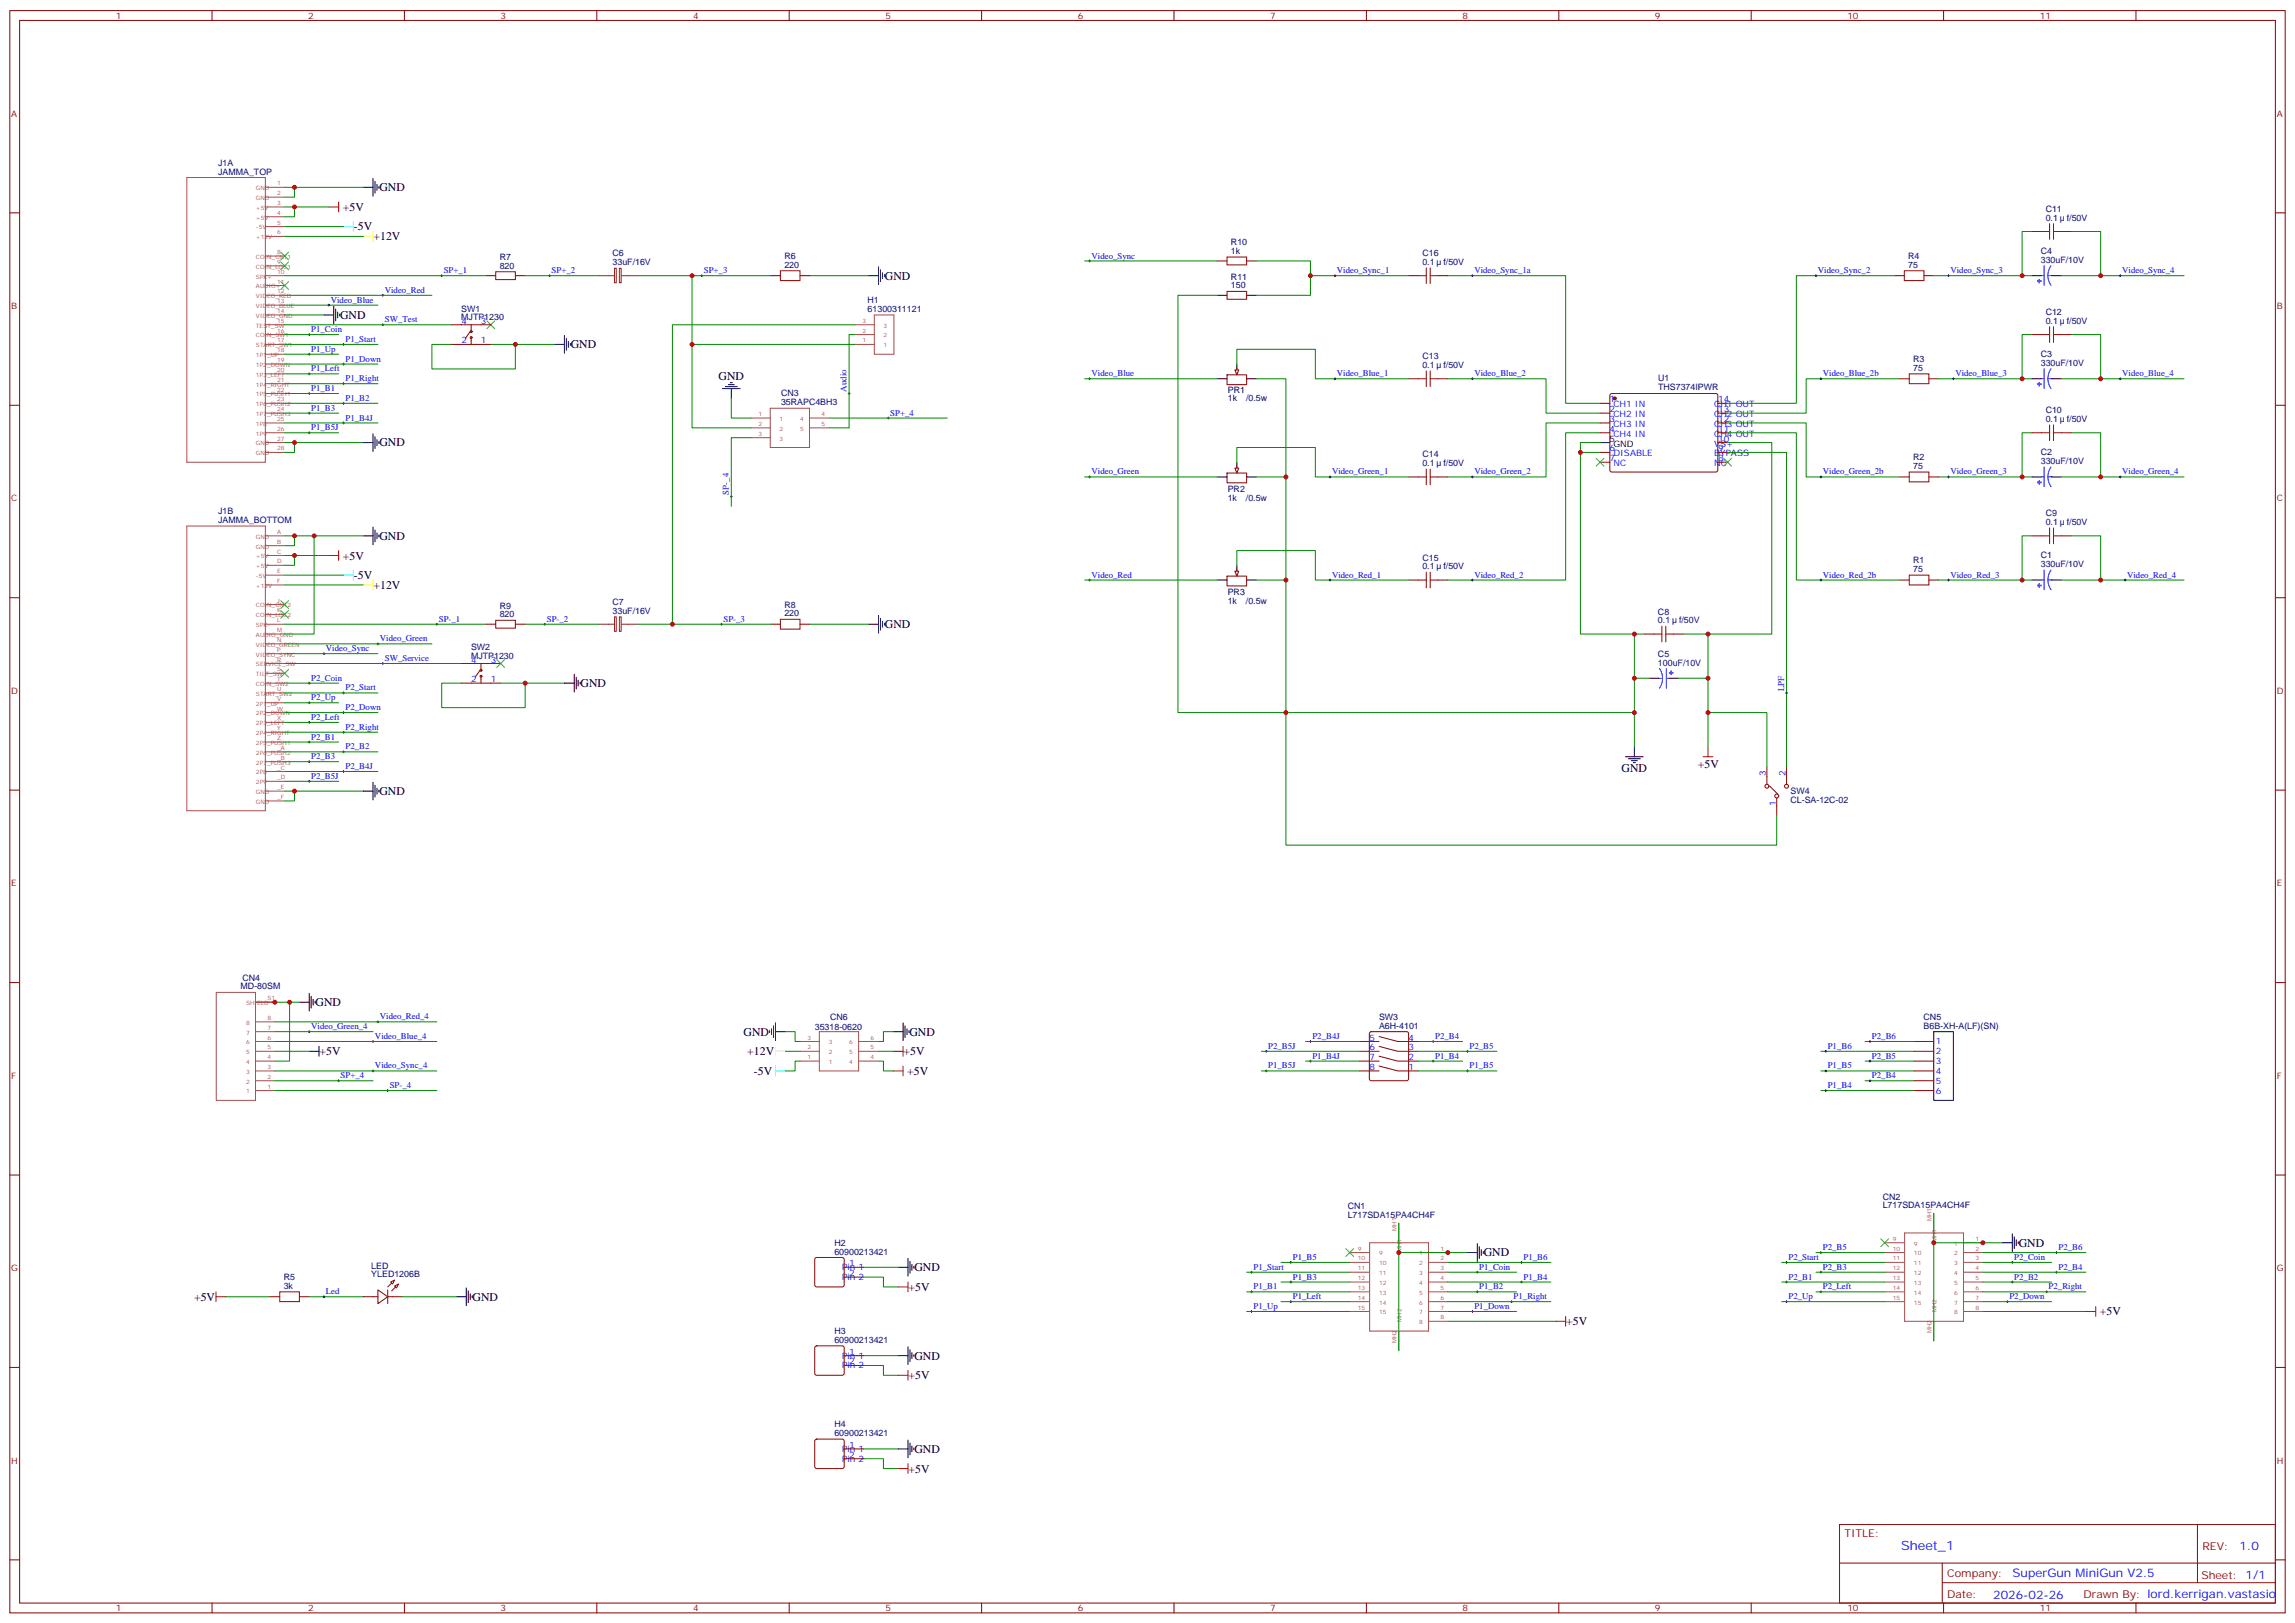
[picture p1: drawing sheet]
<svg xmlns="http://www.w3.org/2000/svg" width="825mm" height="583mm" viewBox="0 0 825 583" stroke-linecap="round" stroke-linejoin="round" font-family="sans-serif">
<defs><g id="words">
<text font-size="4.6" fill="#00f" x="683.2" y="556.8">Sheet_1</text>
<g font-size="4.2">
<text x="136.3" y="68.7">GND</text>
<text x="123.2" y="75.8">+5V</text>
<text x="127.2" y="82.8">-5V</text>
<text x="134.2" y="86.3">+12V</text>
<text x="318" y="100.4">GND</text>
<text x="122.2" y="114.6">GND</text>
<text x="205.1" y="125.2">GND</text>
<text x="258.2" y="136.5">GND</text>
<text x="136.3" y="160.4">GND</text>
<text x="136.3" y="193.9">GND</text>
<text x="123.2" y="201">+5V</text>
<text x="127.2" y="208.1">-5V</text>
<text x="134.2" y="211.6">+12V</text>
<text x="318" y="225.7">GND</text>
<text x="208.7" y="246.9">GND</text>
<text x="610.2" y="276">+5V</text>
<text x="582.8" y="277.6">GND</text>
<text x="136.3" y="285.7">GND</text>
<text x="113.4" y="361.5">GND</text>
<text x="267.2" y="372.1">GND</text>
<text x="326.8" y="372.1">GND</text>
<text x="114.8" y="379.2">+5V</text>
<text x="268.6" y="379.2">+12V</text>
<text x="324.7" y="379.2">+5V</text>
<text x="271" y="386.2">-5V</text>
<text x="326.1" y="386.2">+5V</text>
<text x="725.5" y="447.9">GND</text>
<text x="533.2" y="451.5">GND</text>
<text x="328.6" y="456.8">GND</text>
<text x="69.8" y="467.4">+5V</text>
<text x="169.9" y="467.4">GND</text>
<text x="326.5" y="463.9">+5V</text>
<text x="754.7" y="472.7">+5V</text>
<text x="562.9" y="476.2">+5V</text>
<text x="328.6" y="488.6">GND</text>
<text x="326.5" y="495.6">+5V</text>
<text x="328.6" y="522.1">GND</text>
<text x="326.5" y="529.1">+5V</text>
</g>
<g font-size="4.2" fill="#00f">
<text x="804.9" y="557.1">1.0</text>
<text x="723.3" y="566.6">SuperGun MiniGun V2.5</text>
<text x="716.4" y="574.4">2026-02-26</text>
</g>
<g font-size="3.9" fill="#800">
<text x="662.9" y="552.4">TITLE:</text>
<text x="791.5" y="557.1">REV:</text>
<text x="699.8" y="566.6">Company:</text>
<text x="791.1" y="567.2">Sheet: 1/1</text>
<text x="699.8" y="574.3">Date:</text>
<text x="748.8" y="574.3">Drawn By: lord.kerrigan.vastasio</text>
</g>
<g font-size="3.2" fill="#800">
<text x="41.6" y="6.8">1</text>
<text x="110.8" y="6.8">2</text>
<text x="179.9" y="6.8">3</text>
<text x="249.1" y="6.8">4</text>
<text x="318.2" y="6.8">5</text>
<text x="387.3" y="6.8">6</text>
<text x="456.5" y="6.8">7</text>
<text x="525.6" y="6.8">8</text>
<text x="594.8" y="6.8">9</text>
<text x="663.9" y="6.8">10</text>
<text x="733.1" y="6.8">11</text>
<text x="4.1" y="41.9">A</text>
<text x="818.3" y="41.9">A</text>
<text x="4.1" y="111.1">B</text>
<text x="818.3" y="111.1">B</text>
<text x="4.1" y="180.2">C</text>
<text x="818.3" y="180.2">C</text>
<text x="4.1" y="249.3">D</text>
<text x="818.3" y="249.3">D</text>
<text x="4.1" y="318.5">E</text>
<text x="818.3" y="318.5">E</text>
<text x="4.1" y="387.6">F</text>
<text x="818.3" y="387.6">F</text>
<text x="4.1" y="456.8">G</text>
<text x="818.3" y="456.8">G</text>
<text x="4.1" y="525.9">H</text>
<text x="818.3" y="525.9">H</text>
<text x="41.6" y="579">1</text>
<text x="110.8" y="579">2</text>
<text x="179.9" y="579">3</text>
<text x="249.1" y="579">4</text>
<text x="318.2" y="579">5</text>
<text x="387.3" y="579">6</text>
<text x="456.5" y="579">7</text>
<text x="525.6" y="579">8</text>
<text x="594.8" y="579">9</text>
<text x="663.9" y="579">10</text>
<text x="733.1" y="579">11</text>
</g>
<g font-size="3.2" fill="#000080">
<text x="78.4" y="59.5">J1A</text>
<text x="78.4" y="62.7">JAMMA_TOP</text>
<text x="735.2" y="76.2">C11</text>
<text x="735.2" y="79.3">0.1</text>
<text x="742.8" y="79.3">f/50V</text>
<text x="442.4" y="88.1">R10</text>
<text x="179.6" y="93.4">R7</text>
<text x="220.1" y="95.4">33uF/16V</text>
<text x="220.1" y="92.1">C6</text>
<text x="281.9" y="93.1">R6</text>
<text x="442.4" y="91.3">1k</text>
<text x="511.2" y="95.2">0.1</text>
<text x="511.2" y="92.1">C16</text>
<text x="518.8" y="95.2">f/50V</text>
<text x="685.8" y="93.1">R4</text>
<text x="733.4" y="94.4">330uF/10V</text>
<text x="733.4" y="91.2">C4</text>
<text x="179.6" y="96.6">820</text>
<text x="281.9" y="96.2">220</text>
<text x="442.4" y="100.5">R11</text>
<text x="685.8" y="96.2">75</text>
<text x="442.4" y="103.6">150</text>
<text x="165.8" y="112">SW1</text>
<text x="311.8" y="112.1">61300311121</text>
<text x="311.8" y="108.9">H1</text>
<text x="735.2" y="113.2">C12</text>
<text x="165.8" y="115.1">MJTP1230</text>
<text x="735.2" y="116.3">0.1</text>
<text x="742.8" y="116.3">f/50V</text>
<text x="511.2" y="129.1">C13</text>
<text x="687.6" y="130.1">R3</text>
<text x="733.4" y="131.5">330uF/10V</text>
<text x="733.4" y="128.3">C3</text>
<text x="511.2" y="132.2">0.1</text>
<text x="518.8" y="132.2">f/50V</text>
<text x="595.9" y="137">U1</text>
<text x="687.6" y="133.3">75</text>
<text x="280.7" y="142.5">CN3</text>
<text x="441.3" y="144">1k</text>
<text x="441.3" y="141">PR1</text>
<text x="447.8" y="144">/0.5w</text>
<text x="595.9" y="140.2">THS7374IPWR</text>
<text x="280.7" y="145.6">35RAPC4BH3</text>
<text x="735.2" y="148.5">C10</text>
<text x="735.2" y="151.6">0.1</text>
<text x="742.8" y="151.6">f/50V</text>
<text x="511.2" y="167.5">0.1</text>
<text x="511.2" y="164.4">C14</text>
<text x="518.8" y="167.5">f/50V</text>
<text x="687.6" y="165.4">R2</text>
<text x="733.4" y="166.7">330uF/10V</text>
<text x="733.4" y="163.6">C2</text>
<text x="687.6" y="168.6">75</text>
<text x="441.2" y="179.9">1k</text>
<text x="441.2" y="176.8">PR2</text>
<text x="447.8" y="179.9">/0.5w</text>
<text x="78.4" y="184.8">J1B</text>
<text x="735.2" y="185.5">C9</text>
<text x="78.4" y="188">JAMMA_BOTTOM</text>
<text x="735.2" y="188.7">0.1</text>
<text x="742.8" y="188.7">f/50V</text>
<text x="511.2" y="201.4">C15</text>
<text x="687.6" y="202.4">R1</text>
<text x="733.4" y="203.8">330uF/10V</text>
<text x="733.4" y="200.6">C1</text>
<text x="511.2" y="204.5">0.1</text>
<text x="518.8" y="204.5">f/50V</text>
<text x="687.6" y="205.6">75</text>
<text x="441.2" y="213.8">PR3</text>
<text x="179.6" y="221.8">820</text>
<text x="179.6" y="218.7">R9</text>
<text x="220.1" y="220.6">33uF/16V</text>
<text x="220.1" y="217.4">C7</text>
<text x="281.9" y="221.5">220</text>
<text x="281.9" y="218.3">R8</text>
<text x="441.2" y="216.9">1k</text>
<text x="447.8" y="216.9">/0.5w</text>
<text x="595.9" y="220.8">C8</text>
<text x="595.9" y="223.9">0.1</text>
<text x="603.4" y="223.9">f/50V</text>
<text x="169.3" y="233.7">SW2</text>
<text x="169.3" y="236.8">MJTP1230</text>
<text x="595.9" y="239.2">100uF/10V</text>
<text x="595.9" y="236">C5</text>
<text x="643.5" y="285.4">SW4</text>
<text x="643.5" y="288.6">CL-SA-12C-02</text>
<text x="87.1" y="352.4">CN4</text>
<text x="86.5" y="355.5">MD-80SM</text>
<text x="292.8" y="370">35318-0620</text>
<text x="298.3" y="366.5">CN6</text>
<text x="495.6" y="369.6">A6H-4101</text>
<text x="495.6" y="366.5">SW3</text>
<text x="691.3" y="369.6">B6B-XH-A(LF)(SN)</text>
<text x="691.3" y="366.4">CN5</text>
<text x="676.6" y="431">CN2</text>
<text x="484.4" y="437.7">L717SDA15PA4CH4F</text>
<text x="484.4" y="434.6">CN1</text>
<text x="676.6" y="434.2">L717SDA15PA4CH4F</text>
<text x="299.9" y="447.6">H2</text>
<text x="133.4" y="456">LED</text>
<text x="299.9" y="450.8">60900213421</text>
<text x="102" y="460">R5</text>
<text x="133.4" y="458.9">YLED1206B</text>
<text x="102" y="463.1">3k</text>
<text x="299.9" y="479.4">H3</text>
<text x="299.9" y="482.5">60900213421</text>
<text x="299.9" y="512.9">H4</text>
<text x="299.9" y="516">60900213421</text>
</g>
<g font-size="3.2" fill="#00f">
<text x="392.3" y="92.9">Video_Sync</text>
<text x="159.5" y="98.2">SP+_1</text>
<text x="198.3" y="98.2">SP+_2</text>
<text x="252.9" y="98.2">SP+_3</text>
<text x="480.5" y="98.2">Video_Sync_1</text>
<text x="529.9" y="98.2">Video_Sync_1a</text>
<text x="653.3" y="98.2">Video_Sync_2</text>
<text x="701" y="98.2">Video_Sync_3</text>
<text x="762.7" y="98.2">Video_Sync_4</text>
<text x="138.3" y="105.2">Video_Red</text>
<text x="118.9" y="108.8">Video_Blue</text>
<text x="111.8" y="119.3">P1_Coin</text>
<text x="138.3" y="115.8">SW_Test</text>
<text x="165.8" y="116.3">4</text>
<text x="172.9" y="116.3">3</text>
<text x="124.2" y="122.9">P1_Start</text>
<text x="165.8" y="123.4">2</text>
<text x="172.9" y="123.4">1</text>
<text x="111.8" y="126.4">P1_Up</text>
<text x="124.2" y="129.9">P1_Down</text>
<text x="111.8" y="133.5">P1_Left</text>
<text x="124.2" y="137">P1_Right</text>
<text x="392.3" y="135.2">Video_Blue</text>
<text x="480.5" y="135.2">Video_Blue_1</text>
<text x="529.9" y="135.2">Video_Blue_2</text>
<text x="655.1" y="135.2">Video_Blue_2b</text>
<text x="702.7" y="135.2">Video_Blue_3</text>
<text x="762.7" y="135.2">Video_Blue_4</text>
<text x="111.8" y="140.5">P1_B1</text>
<text x="304.3" y="140.7" transform="rotate(-90 304.3 140.7)">Audio</text>
<text x="111.8" y="147.6">P1_B3</text>
<text x="124.2" y="144">P1_B2</text>
<text x="320" y="149.3">SP+_4</text>
<text x="578.4" y="144.6">1</text>
<text x="578.4" y="148.1">2</text>
<text x="579.9" y="146.3">CH1 IN</text>
<text x="579.9" y="149.9">CH2 IN</text>
<text x="616.1" y="149.9">CH2 OUT</text>
<text x="616.1" y="146.3">CH1 OUT</text>
<text x="617.5" y="148.1">13</text>
<text x="617.5" y="144.6">14</text>
<text x="111.8" y="154.6">P1_B5J</text>
<text x="124.2" y="151.1">P1_B4J</text>
<text x="578.4" y="151.6">3</text>
<text x="578.4" y="155.2">4</text>
<text x="579.9" y="153.4">CH3 IN</text>
<text x="616.1" y="153.4">CH3 OUT</text>
<text x="617.5" y="155.2">11</text>
<text x="617.5" y="151.6">12</text>
<text x="579.9" y="156.9">CH4 IN</text>
<text x="616.1" y="160.4">VS+</text>
<text x="616.1" y="156.9">CH4 OUT</text>
<text x="617.5" y="158.7">10</text>
<text x="578.4" y="162.2">6</text>
<text x="578.4" y="165.7">7</text>
<text x="579.9" y="164">DISABLE</text>
<text x="579.9" y="167.5">NC</text>
<text x="616.1" y="167.5">NC</text>
<text x="616.1" y="164">BYPASS</text>
<text x="617.5" y="165.7">8</text>
<text x="617.5" y="162.2">9</text>
<text x="392.3" y="170.5">Video_Green</text>
<text x="478.7" y="170.5">Video_Green_1</text>
<text x="529.9" y="170.5">Video_Green_2</text>
<text x="655.1" y="170.5">Video_Green_2b</text>
<text x="701" y="170.5">Video_Green_3</text>
<text x="762.7" y="170.5">Video_Green_4</text>
<text x="261.9" y="177.7" transform="rotate(-90 261.9 177.7)">SP-_4</text>
<text x="392.3" y="207.5">Video_Red</text>
<text x="478.7" y="207.5">Video_Red_1</text>
<text x="529.9" y="207.5">Video_Red_2</text>
<text x="655.1" y="207.5">Video_Red_2b</text>
<text x="701" y="207.5">Video_Red_3</text>
<text x="764.5" y="207.5">Video_Red_4</text>
<text x="157.7" y="223.4">SP-_1</text>
<text x="196.5" y="223.4">SP-_2</text>
<text x="260" y="223.4">SP-_3</text>
<text x="117.1" y="234">Video_Sync</text>
<text x="136.5" y="230.5">Video_Green</text>
<text x="138.3" y="237.5">SW_Service</text>
<text x="169.3" y="238.1">4</text>
<text x="176.4" y="238.1">3</text>
<text x="111.8" y="244.6">P2_Coin</text>
<text x="169.3" y="245.1">2</text>
<text x="176.4" y="245.1">1</text>
<text x="111.8" y="251.6">P2_Up</text>
<text x="124.2" y="248.1">P2_Start</text>
<text x="641.2" y="248.3" transform="rotate(-90 641.2 248.3)">LPF</text>
<text x="124.2" y="255.2">P2_Down</text>
<text x="111.8" y="258.7">P2_Left</text>
<text x="124.2" y="262.2">P2_Right</text>
<text x="111.8" y="265.7">P2_B1</text>
<text x="124.2" y="269.3">P2_B2</text>
<text x="111.8" y="272.8">P2_B3</text>
<text x="111.8" y="279.9">P2_B5J</text>
<text x="124.2" y="276.3">P2_B4J</text>
<text x="634.6" y="279" transform="rotate(-90 634.6 279)">3</text>
<text x="641.7" y="279" transform="rotate(-90 641.7 279)">2</text>
<text x="638.2" y="289.6" transform="rotate(-90 638.2 289.6)">1</text>
<text x="111.8" y="369.8">Video_Green_4</text>
<text x="136.5" y="366.3">Video_Red_4</text>
<text x="134.8" y="373.3">Video_Blue_4</text>
<text x="455.8" y="376.9">P2_B5J</text>
<text x="471.7" y="373.3">P2_B4J</text>
<text x="492.1" y="373.9">5</text>
<text x="492.1" y="377.4">6</text>
<text x="506.2" y="377.4">3</text>
<text x="506.2" y="373.9">4</text>
<text x="515.8" y="373.3">P2_B4</text>
<text x="528.1" y="376.9">P2_B5</text>
<text x="656.9" y="376.9">P1_B6</text>
<text x="672.7" y="373.3">P2_B6</text>
<text x="695.7" y="375.3">1</text>
<text x="134.8" y="383.9">Video_Sync_4</text>
<text x="455.8" y="383.9">P1_B5J</text>
<text x="471.7" y="380.4">P1_B4J</text>
<text x="492.1" y="380.9">7</text>
<text x="506.2" y="380.9">2</text>
<text x="515.8" y="380.4">P1_B4</text>
<text x="528.1" y="383.9">P1_B5</text>
<text x="656.9" y="383.9">P1_B5</text>
<text x="672.7" y="380.4">P2_B5</text>
<text x="695.7" y="378.8">2</text>
<text x="695.7" y="382.3">3</text>
<text x="122.4" y="387.5">SP+_4</text>
<text x="492.1" y="384.5">8</text>
<text x="506.2" y="384.5">1</text>
<text x="672.7" y="387.5">P2_B4</text>
<text x="695.7" y="385.9">4</text>
<text x="695.7" y="389.4">5</text>
<text x="140.1" y="391">SP-_4</text>
<text x="656.9" y="391">P1_B4</text>
<text x="695.7" y="392.9">6</text>
<text x="655.1" y="449.2">P2_B5</text>
<text x="739.8" y="449.2">P2_B6</text>
<text x="305.2" y="455">1</text>
<text x="464.6" y="452.7">P1_B5</text>
<text x="547.5" y="452.7">P1_B6</text>
<text x="642.8" y="452.7">P2_Start</text>
<text x="723.9" y="452.7">P2_Coin</text>
<text x="302.7" y="456.4">Pin 1</text>
<text x="302.7" y="460">Pin 2</text>
<text x="305.2" y="458.5">2</text>
<text x="450.5" y="456.2">P1_Start</text>
<text x="464.6" y="459.8">P1_B3</text>
<text x="531.6" y="456.2">P1_Coin</text>
<text x="547.5" y="459.8">P1_B4</text>
<text x="642.8" y="459.8">P2_B1</text>
<text x="655.1" y="456.2">P2_B3</text>
<text x="723.9" y="459.8">P2_B2</text>
<text x="739.8" y="456.2">P2_B4</text>
<text x="117.1" y="465.1">Led</text>
<text x="450.5" y="463.3">P1_B1</text>
<text x="464.6" y="466.8">P1_Left</text>
<text x="531.6" y="463.3">P1_B2</text>
<text x="544" y="466.8">P1_Right</text>
<text x="642.8" y="466.8">P2_Up</text>
<text x="655.1" y="463.3">P2_Left</text>
<text x="722.1" y="466.8">P2_Down</text>
<text x="736.2" y="463.3">P2_Right</text>
<text x="450.5" y="470.4">P1_Up</text>
<text x="529.9" y="470.4">P1_Down</text>
<text x="302.7" y="488.2">Pin 1</text>
<text x="302.7" y="491.7">Pin 2</text>
<text x="305.2" y="486.8">1</text>
<text x="305.2" y="490.3">2</text>
<text x="302.7" y="521.7">Pin 1</text>
<text x="305.2" y="520.3">1</text>
<text x="302.7" y="525.2">Pin 2</text>
<text x="305.2" y="523.8">2</text>
</g>
<g font-size="3.2">
<text x="578.4" y="158.7">5</text>
<text x="579.9" y="160.4">GND</text>
</g>
<g font-size="2.1" fill="#a54b4b">
<text x="92" y="68.4">GND</text>
<text x="92" y="71.9">GND</text>
<text x="99.6" y="66.6">1</text>
<text x="99.6" y="70.1">2</text>
<text x="92" y="75.4">+5V</text>
<text x="99.6" y="73.7">3</text>
<text x="99.6" y="77.2">4</text>
<text x="92" y="78.9">+5V</text>
<text x="92" y="82.5">-5V</text>
<text x="99.6" y="80.7">5</text>
<text x="92" y="86">+12V</text>
<text x="99.6" y="84.3">6</text>
<text x="92" y="93">COIN_CNT1</text>
<text x="99.6" y="91.3">8</text>
<text x="99.6" y="94.8">9</text>
<text x="92" y="96.6">COIN_LOC1</text>
<text x="92" y="100.1">SPK+</text>
<text x="99.6" y="98.4">10</text>
<text x="99.6" y="101.9">11</text>
<text x="92" y="103.6">AUDIO+</text>
<text x="92" y="107.2">VIDEO_RED</text>
<text x="99.6" y="105.4">12</text>
<text x="92" y="110.7">VIDEO_BLUE</text>
<text x="99.6" y="108.9">13</text>
<text x="99.6" y="112.5">14</text>
<text x="92" y="114.2">VIDEO_GND</text>
<text x="92" y="117.7">TEST_SW</text>
<text x="99.6" y="116">15</text>
<text x="99.6" y="119.5">16</text>
<text x="309.9" y="119.5">2</text>
<text x="309.9" y="116">3</text>
<text x="317.6" y="117.7">3</text>
<text x="92" y="121.3">COIN_SW1</text>
<text x="92" y="124.8">START_SW1</text>
<text x="99.6" y="123.1">17</text>
<text x="309.9" y="123.1">1</text>
<text x="317.6" y="124.8">1</text>
<text x="317.6" y="121.3">2</text>
<text x="92" y="128.3">1P1_UP</text>
<text x="92" y="131.9">1P2_DOWN</text>
<text x="99.6" y="126.6">18</text>
<text x="99.6" y="130.1">19</text>
<text x="92" y="135.4">1P3_LEFT</text>
<text x="99.6" y="133.6">20</text>
<text x="99.6" y="137.2">21</text>
<text x="92" y="138.9">1P4_RIGHT</text>
<text x="92" y="142.4">1P5_PUSH1</text>
<text x="99.6" y="140.7">22</text>
<text x="92" y="146">1P6_PUSH2</text>
<text x="92" y="149.5">1P7_PUSH3</text>
<text x="99.6" y="144.2">23</text>
<text x="99.6" y="147.8">24</text>
<text x="272.5" y="149.5">1</text>
<text x="295.2" y="149.5">4</text>
<text x="92" y="153">1P8</text>
<text x="99.6" y="151.3">25</text>
<text x="99.6" y="154.8">26</text>
<text x="272.5" y="153">2</text>
<text x="280.2" y="151.3">1</text>
<text x="280.2" y="154.8">2</text>
<text x="287.6" y="151.3">4</text>
<text x="287.6" y="154.8">5</text>
<text x="295.2" y="153">5</text>
<text x="92" y="156.5">1P9</text>
<text x="92" y="160.1">GND</text>
<text x="99.6" y="158.3">27</text>
<text x="99.6" y="161.9">28</text>
<text x="272.5" y="156.6">3</text>
<text x="280.2" y="158.3">3</text>
<text x="92" y="163.6">GND</text>
<text x="99.6" y="191.9">A</text>
<text x="92" y="193.6">GND</text>
<text x="92" y="197.1">GND</text>
<text x="99.6" y="195.4">B</text>
<text x="92" y="200.6">+5V</text>
<text x="99.6" y="198.9">C</text>
<text x="99.6" y="202.4">D</text>
<text x="92" y="204.2">+5V</text>
<text x="92" y="207.7">-5V</text>
<text x="99.6" y="206">E</text>
<text x="99.6" y="209.5">F</text>
<text x="92" y="211.2">+12V</text>
<text x="92" y="218.3">COIN_CNT2</text>
<text x="92" y="221.8">COIN_LOC2</text>
<text x="99.6" y="216.5">J</text>
<text x="99.6" y="220.1">K</text>
<text x="92" y="225.3">SPK-</text>
<text x="99.6" y="223.6">L</text>
<text x="99.6" y="227.1">M</text>
<text x="92" y="228.9">AUDIO_GND</text>
<text x="92" y="232.4">VIDEO_GREEN</text>
<text x="99.6" y="230.7">N</text>
<text x="92" y="235.9">VIDEO_SYNC</text>
<text x="92" y="239.4">SERVICE_SW</text>
<text x="99.6" y="234.2">P</text>
<text x="99.6" y="237.7">R</text>
<text x="92" y="243">TILT_SW</text>
<text x="99.6" y="241.2">S</text>
<text x="99.6" y="244.8">T</text>
<text x="92" y="246.5">COIN_SW2</text>
<text x="92" y="250">START_SW2</text>
<text x="99.6" y="248.3">U</text>
<text x="99.6" y="251.8">V</text>
<text x="92" y="253.6">2P1_UP</text>
<text x="92" y="257.1">2P2_DOWN</text>
<text x="99.6" y="255.4">W</text>
<text x="92" y="260.6">2P3_LEFT</text>
<text x="99.6" y="258.9">X</text>
<text x="99.6" y="262.4">Y</text>
<text x="92" y="264.1">2P4_RIGHT</text>
<text x="92" y="267.7">2P5_PUSH1</text>
<text x="99.6" y="265.9">Z</text>
<text x="99.6" y="269.5">_A</text>
<text x="92" y="271.2">2P6_PUSH2</text>
<text x="92" y="274.7">2P7_PUSH3</text>
<text x="99.6" y="273">_B</text>
<text x="92" y="278.3">2P8</text>
<text x="92" y="281.8">2P9</text>
<text x="99.6" y="276.5">_C</text>
<text x="99.6" y="280">_D</text>
<text x="92" y="285.3">GND</text>
<text x="99.6" y="283.6">_E</text>
<text x="99.6" y="287.1">_F</text>
<text x="92" y="288.8">GND</text>
<text x="96.1" y="359.4">S1</text>
<text x="88.5" y="361.2">SHIELD</text>
<text x="88.5" y="371.7">7</text>
<text x="88.5" y="368.2">8</text>
<text x="96.1" y="370">7</text>
<text x="96.1" y="366.5">8</text>
<text x="88.5" y="375.3">6</text>
<text x="96.1" y="377.1">5</text>
<text x="96.1" y="373.5">6</text>
<text x="290.2" y="377.1">2</text>
<text x="290.2" y="373.5">3</text>
<text x="297.8" y="375.3">3</text>
<text x="305.2" y="375.3">6</text>
<text x="312.8" y="377.1">5</text>
<text x="312.8" y="373.5">6</text>
<text x="88.5" y="382.3">4</text>
<text x="88.5" y="378.8">5</text>
<text x="96.1" y="380.6">4</text>
<text x="290.2" y="380.6">1</text>
<text x="297.8" y="382.3">1</text>
<text x="297.8" y="378.8">2</text>
<text x="305.2" y="382.3">4</text>
<text x="305.2" y="378.8">5</text>
<text x="312.8" y="380.6">4</text>
<text x="88.5" y="389.4">2</text>
<text x="88.5" y="385.9">3</text>
<text x="96.1" y="387.6">2</text>
<text x="96.1" y="384.1">3</text>
<text x="88.5" y="392.9">1</text>
<text x="96.1" y="391.2">1</text>
<text x="501.9" y="442.3" transform="rotate(-90 501.9 442.3)">MH1</text>
<text x="694.2" y="438.7" transform="rotate(-90 694.2 438.7)">MH1</text>
<text x="488" y="449.4">9</text>
<text x="503.6" y="449.9" transform="rotate(-90 503.6 449.9)">MH1</text>
<text x="517.7" y="449.4">1</text>
<text x="680.2" y="445.9">9</text>
<text x="680.2" y="449.4">10</text>
<text x="687.9" y="447.6">9</text>
<text x="695.9" y="446.4" transform="rotate(-90 695.9 446.4)">MH1</text>
<text x="702.3" y="447.6">1</text>
<text x="709.9" y="445.9">1</text>
<text x="709.9" y="449.4">2</text>
<text x="488" y="452.9">10</text>
<text x="495.6" y="451.1">9</text>
<text x="495.6" y="454.6">10</text>
<text x="510" y="451.1">1</text>
<text x="510" y="454.6">2</text>
<text x="517.7" y="452.9">2</text>
<text x="680.2" y="452.9">11</text>
<text x="687.9" y="451.1">10</text>
<text x="687.9" y="454.6">11</text>
<text x="702.3" y="451.1">2</text>
<text x="702.3" y="454.6">3</text>
<text x="709.9" y="452.9">3</text>
<text x="488" y="456.4">11</text>
<text x="488" y="460">12</text>
<text x="495.6" y="458.2">11</text>
<text x="495.6" y="461.7">12</text>
<text x="510" y="458.2">3</text>
<text x="510" y="461.7">4</text>
<text x="517.7" y="456.4">3</text>
<text x="517.7" y="460">4</text>
<text x="680.2" y="456.4">12</text>
<text x="680.2" y="460">13</text>
<text x="687.9" y="458.2">12</text>
<text x="687.9" y="461.7">13</text>
<text x="702.3" y="458.2">4</text>
<text x="702.3" y="461.7">5</text>
<text x="709.9" y="456.4">4</text>
<text x="709.9" y="460">5</text>
<text x="488" y="463.5">13</text>
<text x="488" y="467">14</text>
<text x="495.6" y="465.2">13</text>
<text x="510" y="465.2">5</text>
<text x="517.7" y="463.5">5</text>
<text x="517.7" y="467">6</text>
<text x="680.2" y="463.5">14</text>
<text x="680.2" y="467">15</text>
<text x="687.9" y="465.2">14</text>
<text x="702.3" y="465.2">6</text>
<text x="709.9" y="463.5">6</text>
<text x="709.9" y="467">7</text>
<text x="488" y="470.5">15</text>
<text x="495.6" y="468.8">14</text>
<text x="495.6" y="472.3">15</text>
<text x="510" y="468.8">6</text>
<text x="510" y="472.3">7</text>
<text x="517.7" y="470.5">7</text>
<text x="687.9" y="468.8">15</text>
<text x="695.9" y="471.4" transform="rotate(-90 695.9 471.4)">MH2</text>
<text x="702.3" y="468.8">7</text>
<text x="702.3" y="472.3">8</text>
<text x="709.9" y="470.5">8</text>
<text x="503.6" y="474.9" transform="rotate(-90 503.6 474.9)">MH2</text>
<text x="510" y="475.8">8</text>
<text x="517.7" y="474.1">8</text>
<text x="694.2" y="479" transform="rotate(-90 694.2 479)">MH2</text>
<text x="501.9" y="482.6" transform="rotate(-90 501.9 482.6)">MH2</text>
</g>
</g></defs>
<g fill="none" stroke="#a64a4a" stroke-width=".36">
<path d="M67.1 63.8h28.3v102.3h-28.3zM95.4 67.3h6.9M95.4 70.8h6.9M95.4 74.4h6.9M95.4 77.9h6.9M95.4 81.4h6.9M95.4 84.9h6.9M95.4 92h6.9M95.4 95.5h6.9M95.4 99.1h6.9M95.4 116.7h6.9M95.4 113.2h6.9"/>
<path d="M95.4 102.6h6.9M95.4 106.1h6.9M95.4 109.6h6.9M307.3 116.7h6.9M314.2 113.2h7.1v14.1h-7.1zM95.4 123.8h6.9M95.4 120.2h6.9M95.4 127.3h6.9M95.4 130.8h6.9M95.4 134.3h6.9M95.4 137.9h6.9M307.3 123.8h6.9"/>
<path d="M307.3 120.2h6.9M95.4 141.4h6.9M95.4 144.9h6.9M95.4 148.4h6.9M95.4 152h6.9M95.4 155.5h6.9M95.4 159h6.9M269.9 150.2h6.9M269.9 153.7h6.9M269.9 157.3h6.9M276.8 146.7h14.1v14.1h-14.1zM291.2 150.2h6.9"/>
<path d="M291.2 153.7h6.9M95.4 162.6h6.9M67.1 189h28.3v102.3h-28.3zM95.4 192.5h6.9M95.4 196.1h6.9M95.4 199.6h6.9M95.4 203.1h6.9M95.4 206.7h6.9M95.4 210.2h6.9M95.4 217.2h6.9M95.4 220.8h6.9M95.4 224.3h6.9"/>
<path d="M95.4 227.8h6.9M95.4 231.4h6.9M95.4 234.9h6.9M95.4 238.4h6.9M95.4 241.9h6.9M95.4 245.5h6.9M95.4 249h6.9M95.4 252.5h6.9M95.4 256h6.9M95.4 259.6h6.9M95.4 263.1h6.9M95.4 266.6h6.9"/>
<path d="M95.4 270.2h6.9M95.4 273.7h6.9M95.4 277.2h6.9M95.4 280.7h6.9M95.4 284.3h6.9M95.4 287.8h6.9M77.7 356.6h14.1v38.8h-14.1zM91.8 377.8h7M91.8 374.2h7M91.8 370.7h7M91.8 367.2h7M91.8 360.1h7"/>
<path d="M287.5 377.8h7M287.5 374.2h7M294.5 370.7h14.1v14.1h-14.1zM308.8 377.8h6.9M308.8 374.2h6.9M91.8 391.9h7M91.8 388.3h7M91.8 384.8h7M91.8 381.3h7M287.5 381.3h7M308.8 381.3h6.9M502.7 439.5v6.9"/>
<path d="M695 436v6.9M485.1 450.1h6.9M485.1 453.6h6.9M485.1 457.1h6.9M492.2 446.5h21.2v31.8h-21.2zM513.4 450.1h6.9M513.4 453.6h6.9M513.4 457.1h6.9M677.3 446.5h7M677.3 450.1h7M677.3 453.6h7M677.3 457.1h7"/>
<path d="M684.5 443h21.2v31.8h-21.2zM705.7 446.5h6.9M705.7 450.1h6.9M705.7 453.6h6.9M705.7 457.1h6.9M485.1 460.7h6.9M485.1 464.2h6.9M485.1 467.7h6.9M485.1 471.2h6.9M502.7 478.4v7M513.4 474.8h6.9M513.4 460.7h6.9"/>
<path d="M513.4 464.2h6.9M513.4 467.7h6.9M513.4 471.2h6.9M677.3 460.7h7M677.3 464.2h7M677.3 467.7h7M695 474.9v6.9M705.7 460.7h6.9M705.7 464.2h6.9M705.7 467.7h6.9M705.7 471.2h6.9"/>
</g>
<path d="M215.2 99.1h5.6M220.8 96.4h.7v5.2h-.7zM222.6 96.4h.6v5.2h-.6zM223.3 99.1h6M215.2 224.3h5.6M220.8 221.7h.7v5.1h-.7zM222.6 221.7h.6v5.1h-.6zM223.3 224.3h6" fill="none" stroke="#8c2424" stroke-width=".36"/>
<g fill="none" stroke="#870000" stroke-width=".36">
<path d="M174.6 99.1h3.6M185.2 99.1h3.5M276.9 99.1h3.6M287.5 99.1h3.5M441 134.7h7v3.5h-7zM444.5 132.2v1.8M174.6 224.3h3.6M185.2 224.3h3.5M276.9 224.3h3.6M287.5 224.3h3.5M488.6 374.2h7.1M488.6 377.8h7.1"/>
<path d="M492.4 370.9l.4-.2h12.7l.5 .2 .2 .5v16.2l-.2 .5-.5 .2h-12.7l-.5-.2-.2-.5v-16.2zM495.7 379.5l6.7 1.8h7.4M495.7 372.5l6.7 1.7h7.4M495.7 376l6.7 1.8h7.4M687.9 374.2h7.1M687.9 377.8h7.1M488.6 381.3h7.1M488.6 384.8h7.1M495.7 383l6.7 1.8h7.4M687.9 381.3h7.1M687.9 384.8h7.1M687.9 388.3h7.1"/>
<path d="M687.9 391.9h7.1M303.4 455.4h7M303.4 458.9h7M97 465.9h3.5M107.6 465.9h3.5M130.5 465.9h5.3M135.8 463.5l3.5 2.4-3.5 2.5zM139.3 465.9h5.3M139.3 463.5v4.9M140.4 460.7l1.4-.7-.7 1.4zM141.8 462.1l1.4-.7-.7 1.4z"/>
</g>
<g fill="none" stroke="#000" stroke-width=".36">
<path d="M158.4 99.1h.7M158.7 98.7v.7M197.2 99.1h.7M197.6 98.7v.7M251.9 99.1h.7M252.2 98.7v.7M312.2 99.1h3.5M315.7 95.9v6.3M316.4 96.9v4.3M317.1 98v2.1M317.9 98.7v.7M117.8 109.6h.7"/>
<path d="M118.2 109.3v.7M137.2 106.1h.7M137.2 116.7h.7M137.6 105.8v.7M137.6 116.3v.8M199.3 123.8h3.5M202.8 120.6v6.3M203.6 121.6v4.3M204.3 122.7v2.1M205 123.4v.7M259.6 139.6h6.4M260.7 138.9h4.2"/>
<path d="M261.8 138.2h2.1M262.5 137.5h.7M262.8 139.6v3.6M437.4 136.1h3.6M444.5 130.8v3.5M448 136.1h3.6M304.8 141.4h.7M305.2 141v.7M318.9 150.2h.7M319.3 149.9v.7M262.5 178.4h.7M262.8 178.1v.7"/>
<path d="M116.1 234.9h.7M116.4 234.5v.7M135.5 231.4h.7M135.8 231v.7M137.2 238.4h.7M137.6 238.1v.7M156.6 224.3h.7M157 223.9v.7M195.4 224.3h.7M195.8 223.9v.7M258.9 224.3h.7M259.3 223.9v.7"/>
<path d="M312.2 224.3h3.5M315.7 221.1v6.4M316.4 222.2v4.2M317.1 223.2v2.2M317.9 223.9v.7M111.1 356.9v6.4M111.8 358v4.2M112.5 359.1v2.1M113.2 359.8v.7M107.6 360.1h3.5M110.8 370.7h.7M111.1 370.3v.8"/>
<path d="M111.1 377.8h3.6M114.7 376v3.5M133.7 374.2h.7M134.1 373.9v.7M135.5 367.2h.7M135.8 366.8v.7M276.6 370.3v.8M277.3 369.6v2.2M278 368.6v4.2M278.7 370.7h3.5M278.7 367.5v6.4M321 370.7h3.6"/>
<path d="M324.6 367.5v6.4M325.3 368.6v4.2M326 369.6v2.2M326.7 370.3v.8M695 370.7h7v24.7h-7zM121.4 388.3h.7M121.7 388v.7M133.7 384.8h.7M134.1 384.5v.7M139 391.9h.7M139.3 391.5v.7"/>
</g>
<path d="M293 452l.5-.2h9.2l.5 .2 .2 .5v9.2l-.2 .5-.5 .2h-9.2l-.5-.2-.2-.5v-9.2z" fill="none" stroke="#900" stroke-width=".36"/>
<g fill="#870000" stroke="#870000" stroke-width=".36">
<path d="M140.8 463.8l1.4-1.4z"/>
<path d="M139.3 462.4l1.5-1.4z"/>
</g>
<path d="M178.2 97.6h7v2.9h-7zM280.5 97.3h7v3.5h-7zM178.2 222.9h7v2.8h-7zM280.5 222.5h7v3.6h-7zM100.5 464.2h7.1v3.5h-7.1z" fill="none" stroke="#a10000" stroke-width=".36"/>
<g fill="none" stroke="#008700" stroke-width=".36">
<path d="M102.3 99.1h72.3M188.7 99.1h26.5M229.3 99.1h19.4v54.6h21.2M248.7 99.1h28.2M291 99.1h21.2M102.3 109.6h33.5M102.3 106.1h52.9M102.3 116.7h60M307.3 116.7h-65.6v107.6h-12.4M162.3 123.8h-7.1v8.8h30v-8.8h14.1M176.4 123.8h8.8M248.7 123.8h58.6"/>
<path d="M262.8 143.2v7h7.1M269.9 157.3h-7.1v24.7M298.1 153.7h7.1M298.1 150.2h42.3M102.3 234.9h33.5M102.3 231.4h52.9M102.3 238.4h63.5M102.3 224.3h72.3M188.7 224.3h26.5M241.7 224.3h35.2M291 224.3h21.2M98.8 367.2h58.2"/>
<path d="M98.8 370.7h35.3M98.8 374.2h58.2M98.8 377.8h12.3M98.8 360.1h8.8M104.1 360.1v21.2h-5.3M282.2 370.7h3.6v3.5h1.7M282.2 377.8h5.3M315.7 377.8h5.3M321 370.7h-3.5v3.5h-1.8M98.8 384.8h58.2M98.8 388.3h35.3M98.8 391.9h58.2"/>
<path d="M287.5 381.3h-1.7v3.5h-3.6M315.7 381.3h1.8v3.5h3.5"/>
</g>
<path d="M321 377.8h3.6M324.6 376v3.5M321 384.8h3.6M324.6 383v3.6" fill="none" stroke="#f00" stroke-width=".36"/>
<path d="M278.7 377.8h3.5M278.7 376v3.5" fill="none" stroke="#ff0" stroke-width=".36"/>
<path d="M278.7 384.8h3.5M278.7 383v3.6" fill="none" stroke="#0ff" stroke-width=".36"/>
<path d="M175 115.3l2.8 2.8M177.8 115.3l-2.8 2.8" fill="none" stroke="#3c3" stroke-width=".36"/>
<path d="M443.8 132.9h1.4l-.7 1.8z" fill="#f0f0f0" stroke="#870000" stroke-width=".36"/>
<path d="M437.4 171.4h3.6M444.5 166.1v3.5M448 171.4h3.6" fill="none" stroke="#000" stroke-width=".36"/>
<path d="M441 170h7v3.5h-7zM444.5 167.5v1.8" fill="none" stroke="#870000" stroke-width=".36"/>
<path d="M443.8 168.2h1.4l-.7 1.8z" fill="#f0f0f0" stroke="#870000" stroke-width=".36"/>
<path d="M437.4 208.4h3.6M444.5 203.1v3.6M448 208.4h3.6" fill="none" stroke="#000" stroke-width=".36"/>
<path d="M441 207h7v3.5h-7zM444.5 204.5v1.8" fill="none" stroke="#870000" stroke-width=".36"/>
<path d="M443.8 205.2h1.4l-.7 1.8z" fill="#f0f0f0" stroke="#870000" stroke-width=".36"/>
<g fill="none" stroke="#a10000" stroke-width=".36">
<path d="M441 92.4h7v2.8h-7zM509.8 99.1h2.8M512.6 96.2v5.7M514 99.1h2.8M514 96.2v5.7M684.4 97.3h7v3.5h-7zM733.8 83.2h2.8M736.6 80.4v5.6M738 80.4v5.6M738 83.2h2.8M736.6 117.4v5.6M738 117.4v5.6"/>
<path d="M509.8 136.1h2.8M512.6 133.3v5.6M514 133.3v5.6M514 136.1h2.8M686.2 134.3h7v3.6h-7zM733.8 120.2h2.8M738 120.2h2.8M733.8 155.5h2.8M736.6 152.7v5.6M738 152.7v5.6M738 155.5h2.8M509.8 171.4h2.8"/>
<path d="M512.6 168.6v5.6M514 168.6v5.6M514 171.4h2.8M686.2 169.6h7v3.5h-7zM733.8 192.5h2.8M736.6 189.7v5.7M738 192.5h2.8M738 189.7v5.7M509.8 208.4h2.8M512.6 205.6v5.6M514 205.6v5.6M514 208.4h2.8"/>
<path d="M686.2 206.7h7v3.5h-7zM594.4 227.8h2.9M597.3 225v5.6M598.7 227.8h2.8M598.7 225v5.6"/>
</g>
<g fill="none" stroke="#870000" stroke-width=".36">
<path d="M3.5 3.8h817.8v575.7h-817.8zM7.1 7.3h810.6v568.7h-810.6zM76.2 3.8v3.5M145.3 3.8v3.5M214.5 3.8v3.5M283.6 3.8v3.5M352.8 3.8v3.5M421.9 3.8v3.5M491.1 3.8v3.5M560.2 3.8v3.5M629.4 3.8v3.5M698.5 3.8v3.5"/>
<path d="M767.6 3.8v3.5M3.5 76.5h3.6M817.7 76.5h3.6M437.4 93.8h3.6M448 93.8h3.6M506.2 99.1h3.6M516.8 99.1h3.5M680.9 99.1h3.5M691.4 99.1h3.6M730.2 83.2h3.6M740.8 83.2h3.6M162.3 116.7h14.1"/>
<path d="M169 119.2l-1.8 2.4M169.3 116.7v2.5M441 104.7h7v2.8h-7zM162.3 123.8h14.1M169.3 121.3v2.5M506.2 136.1h3.6M516.8 136.1h3.5M682.6 136.1h3.6M693.2 136.1h3.5M730.2 120.2h3.6M740.8 120.2h3.6M3.5 145.6h3.6"/>
<path d="M575 144.9h3.6M575 148.4h3.6M575 152h3.6M575 155.5h3.6M578.8 141.6l.5-.2h37.4l.5 .2 .2 .5-.1 27.1-.6 .4-37.7-.1-.4-.6v-26.8zM617.4 144.9h3.5M617.4 148.4h3.5M617.4 152h3.5M617.4 155.5h3.5M617.4 159h3.5M730.2 155.5h3.6M740.8 155.5h3.6"/>
<path d="M817.7 145.6h3.6M506.2 171.4h3.6M516.8 171.4h3.5M575 162.6h3.6M575 166.1h3.6M617.4 162.6h3.5M617.4 166.1h3.5M682.6 171.4h3.6M693.2 171.4h3.5M730.2 192.5h3.6M740.8 192.5h3.6M3.5 214.8h3.6"/>
<path d="M506.2 208.4h3.6M516.8 208.4h3.5M682.6 208.4h3.6M693.2 208.4h3.5M817.7 214.8h3.6M165.8 238.4h14.1M172.9 238.4v2.5M590.9 227.8h3.5M601.5 227.8h3.5M165.8 245.5h14.1M172.5 240.9l-1.8 2.4M172.9 243v2.5"/>
<path d="M635 275.4v6.4M642.1 275.4v6.4M3.5 283.9h3.6M636.1 282.5l2.8 2.8M638.5 286.7v6.4M817.7 283.9h3.6M3.5 353.1h3.6M817.7 353.1h3.6M3.5 422.2h3.6M817.7 422.2h3.6M3.5 491.3h3.6M303.4 487.1h7"/>
<path d="M303.4 490.6h7M817.7 491.3h3.6M303.4 520.6h7M303.4 524.2h7M661.1 547.8h156.6v28.2h-156.6zM789.7 547.8v20.9M3.5 560.5h3.6M76.2 576v3.5M145.3 576v3.5M214.5 576v3.5M283.6 576v3.5M352.8 576v3.5"/>
<path d="M421.9 576v3.5M491.1 576v3.5M560.2 576v3.5M629.4 576v3.5M661.1 561.6h156.5M698 568.7h119.6M698 561.6v14.2M698.5 576v3.5M767.6 576v3.5M817.7 560.5h3.6"/>
<circle cx="169.3" cy="119.2" r=".35"/>
<circle cx="169.3" cy="121.3" r=".35"/>
<circle cx="172.9" cy="243" r=".35"/>
<circle cx="172.9" cy="240.9" r=".35"/>
<circle cx="635" cy="282.5" r=".71"/>
<circle cx="638.5" cy="286" r=".71"/>
<circle cx="642.1" cy="282.5" r=".71"/>
</g>
<g fill="none" stroke="#000" stroke-width=".36">
<path d="M130.5 67.3h3.6M134.1 64.1v6.4M134.8 65.2v4.2M135.5 66.3v2.1M136.2 67v.7M391.2 93.8h.7M391.6 93.4v.7M479.4 99.1h.7M479.8 98.7v.7M528.8 99.1h.7M529.2 98.7v.7M652.3 99.1h.7"/>
<path d="M652.6 98.7v.7M699.9 99.1h.7M700.3 98.7v.7M730.2 99.1h3.6M737.3 99.1h3.5M761.6 99.1h.8M762 98.7v.7M111.1 119.9v.7M116.4 113.2h3.5M119.9 110v6.3M120.6 111.1v4.2M121.4 112.1v2.1"/>
<path d="M122.1 112.8v.7M437.4 106.1h3.6M448 106.1h3.6M110.8 127.3h.7M110.8 134.3h.7M110.8 120.2h.7M111.1 126.9v.7M111.1 134v.7M123.1 130.8h.7M123.1 137.9h.7M123.1 123.8h.7M123.5 123.4v.7"/>
<path d="M123.5 130.5v.7M123.5 137.5v.7M391.2 136.1h.7M391.6 135.7v.8M479.4 136.1h.7M479.8 135.7v.8M528.8 136.1h.7M529.2 135.7v.8M654 136.1h.8M654.4 135.7v.8M701.7 136.1h.7M702 135.7v.8"/>
<path d="M730.2 136.1h3.6M737.3 136.1h3.5M761.6 136.1h.8M762 135.7v.8M110.8 141.4h.7M110.8 148.4h.7M110.8 155.5h.7M111.1 141v.7M111.1 148.1v.7M111.1 155.2v.7M123.1 144.9h.7M123.1 152h.7"/>
<path d="M123.5 144.6v.7M123.5 151.6v.7M130.5 159h3.6M134.1 155.9v6.3M134.8 156.9v4.2M135.5 158v2.1M136.2 158.7v.7M575 159h3.6M391.2 171.4h.7M391.6 171v.7M477.7 171.4h.7M478 171v.7"/>
<path d="M528.8 171.4h.7M529.2 171v.7M654 171.4h.8M654.4 171v.7M699.9 171.4h.7M700.3 171v.7M730.2 171.4h3.6M737.3 171.4h3.5M761.6 171.4h.8M762 171v.7M130.5 192.5h3.6M134.1 189.4v6.3"/>
<path d="M134.8 190.4v4.3M135.5 191.5v2.1M136.2 192.2v.7M391.2 208.4h.7M391.6 208.1v.7M477.7 208.4h.7M478 208.1v.7M528.8 208.4h.7M529.2 208.1v.7M654 208.4h.8M654.4 208.1v.7M699.9 208.4h.7"/>
<path d="M700.3 208.1v.7M730.2 208.4h3.6M737.3 208.4h3.5M763.4 208.4h.7M763.8 208.1v.7M110.8 245.5h.7M110.8 259.6h.7M110.8 252.5h.7M111.1 245.1v.7M111.1 252.2v.7M111.1 259.2v.7M123.1 249h.7"/>
<path d="M123.1 256h.7M123.5 248.6v.7M123.5 255.7v.7M202.8 245.5h3.6M206.4 242.3v6.3M207.1 243.3v4.3M207.8 244.4v2.1M208.5 245.1v.7M592.7 243.7h3.5M599.7 243.7h3.5M641.7 249h.7M642.1 248.6v.7"/>
<path d="M110.8 273.7h.7M110.8 266.6h.7M111.1 266.3v.7M111.1 273.3v.7M123.1 263.1h.7M123.1 277.2h.7M123.1 270.2h.7M123.5 262.7v.8M123.5 269.8v.7M123.5 276.9v.7M584.2 271.9h6.3M585.3 272.6h4.2"/>
<path d="M586.3 273.3h2.1M587 274h.7M587.4 268.4v3.5M110.8 280.7h.7M111.1 280.4v.7M130.5 284.3h3.6M134.1 281.1v6.3M134.8 282.2v4.2M135.5 283.2v2.1M136.2 283.9v.7M454.7 377.8h.7M455.1 377.4v.7"/>
<path d="M470.6 374.2h.7M471 373.9v.7M514.7 374.2h.7M515.1 373.9v.7M527 377.8h.8M527.4 377.4v.7M655.8 377.8h.7M656.2 377.4v.7M671.7 374.2h.7M672 373.9v.7M454.7 384.8h.7M455.1 384.5v.7"/>
<path d="M470.6 381.3h.7M471 380.9v.7M514.7 381.3h.7M515.1 380.9v.7M527 384.8h.8M527.4 384.5v.7M655.8 384.8h.7M655.8 391.9h.7M656.2 384.5v.7M656.2 391.5v.7M671.7 381.3h.7M671.7 388.3h.7"/>
<path d="M672 380.9v.7M672 388v.7M322.8 455.4h3.5M326.3 452.2v6.3M327 453.2v4.3M327.7 454.3v2.1M328.4 455v.7M449.4 457.1h.7M449.8 456.8v.7M463.5 453.6h.8M463.9 453.2v.8M527.4 450.1h3.5"/>
<path d="M530.6 457.1h.7M530.9 446.9v6.3M530.9 456.8v.7M531.6 448v4.2M532.3 449v2.1M533 449.7v.7M546.5 453.6h.7M546.8 453.2v.8M641.7 453.6h.7M642.1 453.2v.8M654 457.1h.8M654 450.1h.8"/>
<path d="M654.4 449.7v.7M654.4 456.8v.7M719.7 446.5h3.5M722.8 453.6h.7M723.2 443.4v6.3M723.2 453.2v.8M723.9 444.4v4.3M724.6 445.5v2.1M725.3 446.2v.7M738.7 457.1h.7M738.7 450.1h.7M739.1 449.7v.7"/>
<path d="M739.1 456.8v.7M116.1 465.9h.7M116.4 465.6v.7M164 465.9h3.6M167.6 462.8v6.3M168.3 463.8v4.3M169 464.9v2.1M169.7 465.6v.7M449.4 464.2h.7M449.4 471.2h.7M449.8 463.8v.7M449.8 470.9v.7"/>
<path d="M463.5 460.7h.8M463.5 467.7h.8M463.9 460.3v.7M463.9 467.4v.7M528.8 471.2h.7M529.2 470.9v.7M530.6 464.2h.7M530.9 463.8v.7M542.9 467.7h.7M543.3 467.4v.7M546.5 460.7h.7M546.8 460.3v.7"/>
<path d="M641.7 460.7h.7M641.7 467.7h.7M642.1 460.3v.7M642.1 467.4v.7M654 464.2h.8M654.4 463.8v.7M721.1 467.7h.7M721.4 467.4v.7M722.8 460.7h.7M723.2 460.3v.7M735.2 464.2h.7M735.5 463.8v.7"/>
<path d="M322.8 487.1h3.5M326.3 483.9v6.4M327 485v4.2M327.7 486.1v2.1M328.4 486.8v.7M326.3 517.5v6.3M327 518.5v4.2M327.7 519.6v2.1M322.8 520.6h3.5M328.4 520.3v.7"/>
</g>
<circle cx="580.3" cy="143.2" r=".53" fill="#870000" stroke="#870000" stroke-width=".36"/>
<g fill="#00f" stroke="#00f" stroke-width=".36">
<path d="M732.3 210.3h1.2v.2h-1.2z"/>
<path d="M732.8 209.8l.2 1.2z"/>
<path d="M732.3 173.2h1.2v.2h-1.2z"/>
<path d="M732.8 172.7l.2 1.2z"/>
<path d="M732.3 100.9h1.2v.2h-1.2z"/>
<path d="M732.8 100.4l.2 1.2z"/>
<path d="M732.3 138h1.2v.2h-1.2z"/>
<path d="M732.8 137.5l.2 1.2z"/>
<path d="M600 241.6h1.2v.2h-1.2z"/>
<path d="M600.5 241.1l.2 1.2z"/>
</g>
<g fill="none" stroke="#00f" stroke-width=".36">
<path d="M733.9 99h.7M734.6 95.5v7M736 99h1.5M737.1 95.5a6.1 6.1 0 0 0 0 7M733.9 136h.7M734.6 132.5v7.1M736 136h1.5M737.1 132.5a6.1 6.1 0 0 0 0 7.1M733.9 171.3h.7M734.6 167.8v7M736 171.3h1.5M737.1 167.8a6.1 6.1 0 0 0 0 7"/>
<path d="M733.9 208.4h.7M734.6 204.8v7.1M736 208.4h1.5M737.1 204.8a6.1 6.1 0 0 0 0 7.1M596 243.8h1.5M596.4 240.2a6.1 6.1 0 0 1 0 7.1M598.9 240.2v7.1M598.9 243.8h.7"/>
</g>
<g fill="none" stroke="#008700" stroke-width=".36">
<path d="M102.3 67.3h28.2M102.3 74.4h15.9M105.8 67.3v3.5h-3.5M105.8 74.4v3.5h-3.5M102.3 81.4h21.2M102.3 84.9h28.2M389.8 93.8h47.6M451.6 93.8h19.4v5.3h35.2M471 99.1v7h-19.4M520.3 99.1h42.4v45.8h12.3M680.9 99.1h-35.3v45.8h-24.7M695 99.1h35.2"/>
<path d="M730.2 83.2h-3.5v15.9M740.8 99.1h44.1M744.4 83.2h10.5v15.9M102.3 113.2h14.1M437.4 106.1h-14.1v149.9h164.1M102.3 120.2h19.4M102.3 123.8h33.5M102.3 127.3h19.4M102.3 130.8h33.5M102.3 137.9h33.5M102.3 134.3h19.4M307.3 120.2h-2.1v33.5"/>
<path d="M389.8 136.1h47.6M444.5 130.8v-5.3h28.2v10.6h33.5M451.6 136.1h10.5v35.3h-10.5M520.3 136.1h35.3v12.3h19.4M682.6 136.1h-33.5v12.3h-28.2M696.7 136.1h33.5M730.2 120.2h-3.5v15.9M740.8 136.1h44.1M744.4 120.2h10.5v15.9M102.3 144.9h33.5M102.3 141.4h19.4M102.3 155.5h19.4"/>
<path d="M102.3 152h33.5M102.3 148.4h19.4M102.3 159h28.2M105.8 159v3.6h-3.5M575 152h-19.4v19.4h-35.3M575 155.5h-12.3v52.9h-42.4M575 159h-7v68.8h22.9M620.9 152h28.2v19.4h33.5M620.9 155.5h24.7v52.9h37M620.9 159h15.9v68.8h-31.8M730.2 155.5h-3.5v15.9M744.4 155.5h10.5v15.9"/>
<path d="M389.8 171.4h47.6M444.5 166.1v-5.3h28.2v10.6h33.5M462.1 171.4v37h-10.5M568 162.6h7M620.9 162.6h21.2v112.8M696.7 171.4h33.5M740.8 171.4h44.1M102.3 192.5h28.2M102.3 199.6h15.9M105.8 192.5v3.6h-3.5M105.8 199.6v3.5h-3.5M112.9 192.5v35.3h-10.6"/>
<path d="M730.2 192.5h-3.5v15.9M744.4 192.5h10.5v15.9M102.3 206.7h21.2M102.3 210.2h28.2M389.8 208.4h47.6M444.5 203.1v-5.3h28.2v10.6h33.5M462.1 208.4v95.3h176.4v-10.6M696.7 208.4h33.5M740.8 208.4h44.1M587.4 227.8v15.9h5.3M613.8 227.8v15.9h-10.6M102.3 259.6h19.4"/>
<path d="M102.3 256h33.5M102.3 252.5h19.4M102.3 249h33.5M102.3 245.5h19.4M165.8 245.5h-7.1v8.8h30v-8.8h14.1M179.9 245.5h8.8M587.4 243.7v24.7M613.8 256h21.2v19.4M613.8 243.7v24.7M102.3 273.7h19.4M102.3 277.2h33.5M102.3 263.1h33.5"/>
<path d="M102.3 266.6h19.4M102.3 270.2h33.5M102.3 280.7h19.4M102.3 284.3h28.2M105.8 284.3v3.5h-3.5M453.3 377.8h35.3M469.2 374.2h19.4M509.8 374.2h15.8M509.8 377.8h28.2M654.4 377.8h33.5M670.3 374.2h17.6M453.3 384.8h35.3"/>
<path d="M469.2 381.3h19.4M509.8 381.3h15.8M509.8 384.8h28.2M654.4 384.8h33.5M654.4 391.9h33.5M670.3 381.3h17.6M670.3 388.3h17.6M502.7 439.5v45.9M695 436v45.8M310.4 458.9h7.1v3.5h5.3M310.4 455.4h12.4M448 457.1h37.1"/>
<path d="M460.4 453.6h24.7M502.7 450.1h24.7M520.3 453.6h37.1M520.3 457.1h24.7M640.3 453.6h37M652.6 457.1h24.7M652.6 450.1h24.7M695 446.5h24.7M712.6 453.6h24.7M712.6 457.1h37.1M712.6 450.1h37.1M81.1 465.9h15.9"/>
<path d="M111.1 465.9h19.4M144.6 465.9h19.4M448 464.2h37.1M448 471.2h37.1M460.4 460.7h24.7M460.4 467.7h24.7M520.3 460.7h37.1M520.3 467.7h37.1M520.3 464.2h24.7M520.3 474.8h38.9M520.3 471.2h24.7M640.3 460.7h37"/>
<path d="M640.3 467.7h37M652.6 464.2h24.7M712.6 460.7h24.7M712.6 467.7h24.7M712.6 464.2h37.1M712.6 471.2h37.1M310.4 490.6h7.1v3.6h5.3M310.4 487.1h12.4M310.4 524.2h7.1v3.5h5.3M310.4 520.6h12.4"/>
</g>
<g fill="none" stroke="#f00" stroke-width=".36">
<path d="M118.2 74.4h3.5M121.7 72.6v3.5M118.2 199.6h3.5M121.7 197.8v3.6M612.1 271.9h3.5M613.8 268.4v3.5M77.6 465.9h3.5M77.6 464.2v3.5M322.8 462.4h3.5M326.3 460.7v3.5M559.2 474.8h3.5M562.7 473v3.5"/>
<path d="M749.7 471.2h3.5M753.2 469.5v3.5M322.8 494.2h3.5M326.3 492.4v3.5M322.8 527.7h3.5M326.3 525.9v3.5"/>
</g>
<g fill="none" stroke="#3c3" stroke-width=".36">
<path d="M100.9 90.6l2.8 2.8M100.9 94.1l2.8 2.8M103.7 90.6l-2.8 2.8M103.7 94.1l-2.8 2.8M100.9 101.2l2.8 2.8M103.7 101.2l-2.8 2.8M573.6 164.7l2.8 2.8M576.4 164.7l-2.8 2.8M619.5 164.7l2.8 2.8M622.3 164.7l-2.8 2.8M100.9 215.8l2.8 2.9M100.9 219.4l2.8 2.8"/>
<path d="M103.7 215.8l-2.8 2.9M103.7 219.4l-2.8 2.8M178.5 237l2.8 2.8M181.3 237l-2.8 2.8M100.9 240.5l2.8 2.8M103.7 240.5l-2.8 2.8M483.7 448.7l2.8 2.8M486.5 448.7l-2.8 2.8M675.9 445.1l2.8 2.9M678.7 445.1l-2.8 2.9"/>
</g>
<path d="M130.5 84.9h3.6M134.1 83.2v3.5M130.5 210.2h3.6M134.1 208.4v3.5" fill="none" stroke="#ff0" stroke-width=".36"/>
<path d="M127 79.7v3.5M123.5 81.4h3.5M123.5 206.7h3.5M127 204.9v3.5" fill="none" stroke="#0ff" stroke-width=".36"/>
<path d="M293 483.8l.5-.2h9.2l.5 .2 .2 .5v9.2l-.2 .5-.5 .2h-9.2l-.5-.3-.2-.4v-9.2zM293 517.3l.5-.2h9.2l.5 .2 .2 .5v9.2l-.2 .5-.5 .2h-9.2l-.5-.2-.2-.5v-9.2z" fill="none" stroke="#900" stroke-width=".36"/>
<g fill="#c00">
<circle cx="98.8" cy="360.1" r=".88"/>
<circle cx="185.2" cy="123.8" r=".88"/>
<circle cx="248.7" cy="99.1" r=".88"/>
<circle cx="248.7" cy="123.8" r=".88"/>
<circle cx="241.7" cy="224.3" r=".88"/>
<circle cx="104.1" cy="360.1" r=".88"/>
<circle cx="726.7" cy="99.1" r=".88"/>
<circle cx="726.7" cy="208.4" r=".88"/>
<circle cx="726.7" cy="171.4" r=".88"/>
<circle cx="726.7" cy="136.1" r=".88"/>
<circle cx="754.9" cy="136.1" r=".88"/>
<circle cx="754.9" cy="171.4" r=".88"/>
<circle cx="754.9" cy="208.4" r=".88"/>
<circle cx="471" cy="99.1" r=".88"/>
<circle cx="568" cy="162.6" r=".88"/>
<circle cx="587.4" cy="227.8" r=".88"/>
<circle cx="613.8" cy="227.8" r=".88"/>
<circle cx="613.8" cy="243.7" r=".88"/>
<circle cx="587.4" cy="243.7" r=".88"/>
<circle cx="613.8" cy="256" r=".88"/>
<circle cx="587.4" cy="256" r=".88"/>
<circle cx="462.1" cy="171.4" r=".88"/>
<circle cx="462.1" cy="256" r=".88"/>
<circle cx="462.1" cy="208.4" r=".88"/>
<circle cx="754.9" cy="99.1" r=".88"/>
<circle cx="105.8" cy="67.3" r=".88"/>
<circle cx="105.8" cy="74.4" r=".88"/>
<circle cx="105.8" cy="192.5" r=".88"/>
<circle cx="105.8" cy="199.6" r=".88"/>
<circle cx="502.7" cy="450.1" r=".88"/>
<circle cx="520.3" cy="450.1" r=".88"/>
<circle cx="105.8" cy="284.3" r=".88"/>
<circle cx="105.8" cy="159" r=".88"/>
<circle cx="112.9" cy="192.5" r=".88"/>
<circle cx="695" cy="446.5" r=".88"/>
<circle cx="712.6" cy="446.5" r=".88"/>
<circle cx="188.7" cy="245.5" r=".88"/>
</g>
<use href="#words"/>
</svg>
